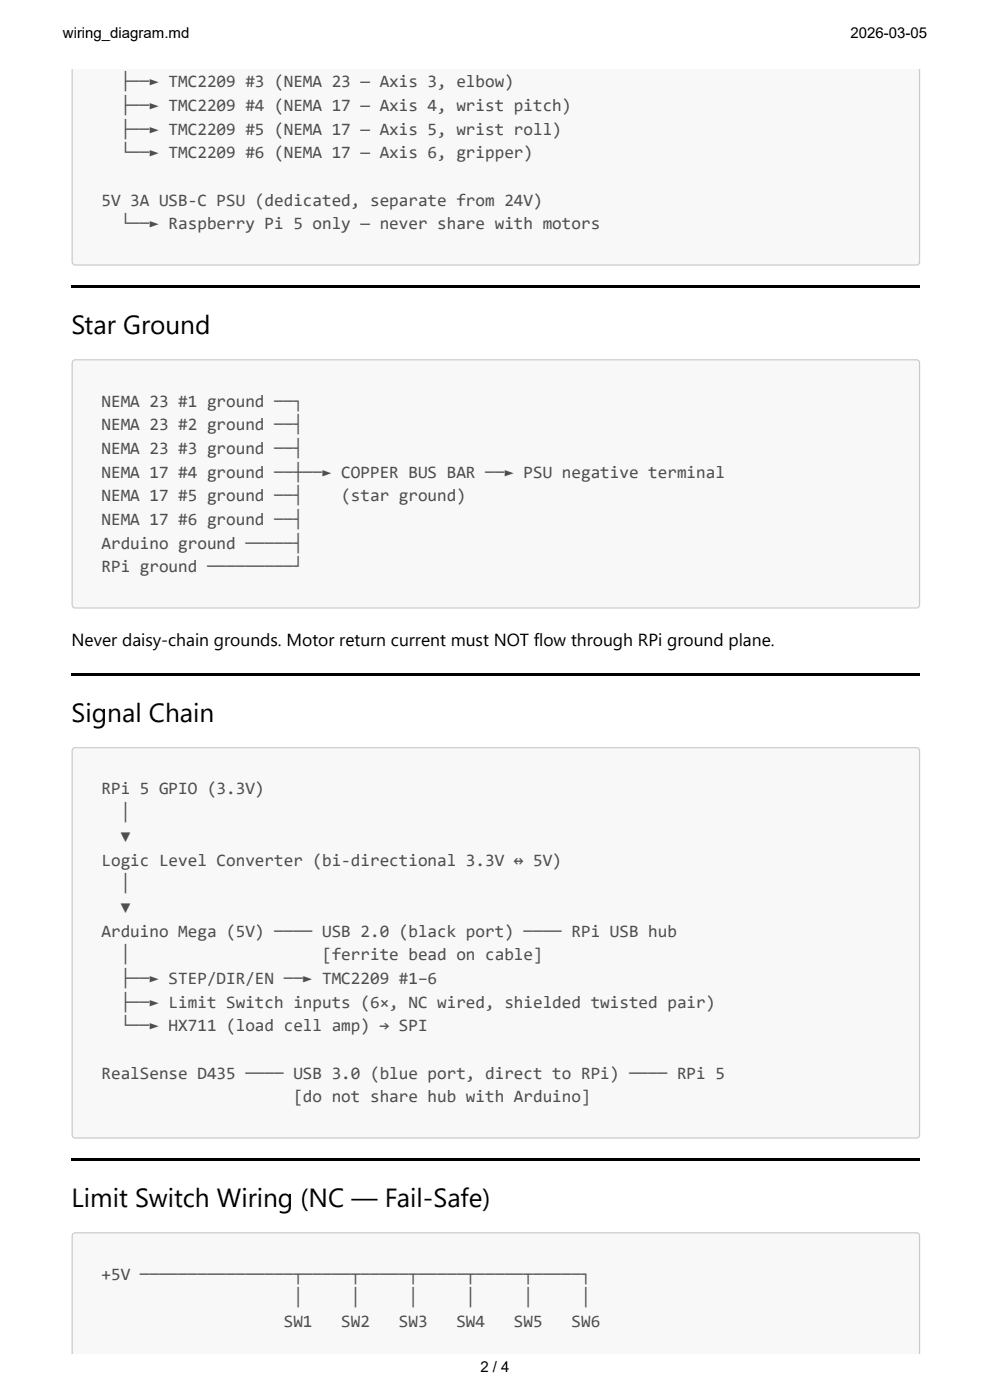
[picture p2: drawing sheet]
<svg xmlns="http://www.w3.org/2000/svg" width="210mm" height="297mm" viewBox="0 0 210 297" stroke-linecap="round" stroke-linejoin="round" font-family="sans-serif">
<defs><g id="words">
<g font-size="5.6">
<text x="15.2" y="70.9">Star Ground</text>
<text x="15.2" y="153.2">Signal Chain</text>
<text x="15.2" y="256.1">Limit Switch Wiring (NC — Fail-Safe)</text>
</g>
<g font-size="3.7" fill="#4d4d4c">
<text x="25.6" y="18.5">├──► TMC2209 #3 (NEMA 23 — Axis 3, elbow)</text>
<text x="25.6" y="23.5">├──► TMC2209 #4 (NEMA 17 — Axis 4, wrist pitch)</text>
<text x="25.6" y="28.6">├──► TMC2209 #5 (NEMA 17 — Axis 5, wrist roll)</text>
<text x="25.6" y="33.6">└──► TMC2209 #6 (NEMA 17 — Axis 6, gripper)</text>
<text x="21.5" y="43.7">5V 3A USB-C PSU (dedicated, separate from 24V)</text>
<text x="25.6" y="48.7">└──► Raspberry Pi 5 only — never share with motors</text>
<text x="21.5" y="86.3">NEMA 23 #1 ground ──┐</text>
<text x="21.5" y="91.3">NEMA 23 #2 ground ──┤</text>
<text x="21.5" y="96.3">NEMA 23 #3 ground ──┤</text>
<text x="21.5" y="101.3">NEMA 17 #4 ground ──┼──► COPPER BUS BAR ──► PSU negative terminal</text>
<text x="21.5" y="106.4">NEMA 17 #5 ground ──┤</text>
<text x="72.4" y="106.4">(star ground)</text>
<text x="21.5" y="111.4">NEMA 17 #6 ground ──┤</text>
<text x="21.5" y="116.4">Arduino ground ─────┤</text>
<text x="21.5" y="121.4">RPi ground ─────────┘</text>
<text x="21.5" y="168.5">RPi 5 GPIO (3.3V)</text>
<text x="25.6" y="173.6">│</text>
<text x="25.6" y="178.6">▼</text>
<text x="21.5" y="183.6">Logic Level Converter (bi-directional 3.3V ↔ 5V)</text>
<text x="25.6" y="188.6">│</text>
<text x="25.6" y="193.7">▼</text>
<text x="21.5" y="198.7">Arduino Mega (5V) ──── USB 2.0 (black port) ──── RPi USB hub</text>
<text x="25.6" y="203.7">│</text>
<text x="68.3" y="203.7">[ferrite bead on cable]</text>
<text x="25.6" y="208.8">├──► STEP/DIR/EN ──► TMC2209 #1–6</text>
<text x="25.6" y="213.8">├──► Limit Switch inputs (6×, NC wired, shielded twisted pair)</text>
<text x="25.6" y="218.8">└──► HX711 (load cell amp) → SPI</text>
<text x="21.5" y="228.9">RealSense D435 ──── USB 3.0 (blue port, direct to RPi) ──── RPi 5</text>
<text x="62.2" y="233.9">[do not share hub with Arduino]</text>
<text x="21.5" y="271.5">+5V ────────────────┬─────┬─────┬─────┬─────┬─────┐</text>
<text x="60.2" y="281.5">SW1</text>
<text x="62.2" y="276.5">│</text>
<text x="72.4" y="281.5">SW2</text>
<text x="74.4" y="276.5">│</text>
<text x="84.6" y="281.5">SW3</text>
<text x="86.6" y="276.5">│</text>
<text x="96.8" y="281.5">SW4</text>
<text x="98.8" y="276.5">│</text>
<text x="109" y="281.5">SW5</text>
<text x="111" y="276.5">│</text>
<text x="121.2" y="281.5">SW6</text>
<text x="123.2" y="276.5">│</text>
</g>
<text font-size="3.7" x="15.2" y="137.1">Never daisy-chain grounds. Motor return current must NOT flow through RPi ground plane.</text>
<g font-size="3.2">
<text x="13.3" y="8.1">wiring_diagram.md</text>
<text x="180.3" y="8.1">2026-03-05</text>
<text x="101.9" y="291">2 / 4</text>
</g>
</g></defs>
<path d="M15.3 14.8h179.7v40.8a.66 .66 0 0 1-.7 .6h-178.3a.66 .66 0 0 1-.7-.6z" fill="#f8f8f8"/>
<path d="M15.3 14.8v40.8a.66 .66 0 0 0 .7 .6h178.3a.66 .66 0 0 0 .7-.6v-40.8" fill="none" stroke="#ccc" stroke-width=".26"/>
<path d="M15.2 60.6h179.9v.5h-179.9z" fill="#000"/>
<path d="M15.5 76.5l.5-.2h178.3a.66 .66 0 0 1 .7 .7v51.3a.66 .66 0 0 1-.7 .7h-178.3a.66 .66 0 0 1-.7-.7v-51.3z" fill="#f8f8f8"/>
<path d="M15.5 76.5l.5-.2h178.3a.66 .66 0 0 1 .7 .7v51.3a.66 .66 0 0 1-.7 .7h-178.3a.66 .66 0 0 1-.7-.7v-51.3z" fill="none" stroke="#ccc" stroke-width=".26"/>
<path d="M15.2 142.9h179.9v.5h-179.9z" fill="#000"/>
<path d="M15.5 158.8l.5-.2h178.3a.66 .66 0 0 1 .7 .7v81.5a.66 .66 0 0 1-.7 .6h-178.3a.66 .66 0 0 1-.7-.6v-81.5z" fill="#f8f8f8"/>
<path d="M15.5 158.8l.5-.2h178.3a.66 .66 0 0 1 .7 .7v81.5a.66 .66 0 0 1-.7 .6h-178.3a.66 .66 0 0 1-.7-.6v-81.5z" fill="none" stroke="#ccc" stroke-width=".26"/>
<path d="M15.2 245.8h179.9v.5h-179.9z" fill="#000"/>
<path d="M15.5 261.7l.5-.2h178.3a.66 .66 0 0 1 .7 .7v24.9h-179.7v-24.9z" fill="#f8f8f8"/>
<path d="M15.3 287.1v-24.9a.66 .66 0 0 1 .7-.7h178.3a.66 .66 0 0 1 .7 .7v24.9" fill="none" stroke="#ccc" stroke-width=".26"/>
<use href="#words"/>
</svg>
